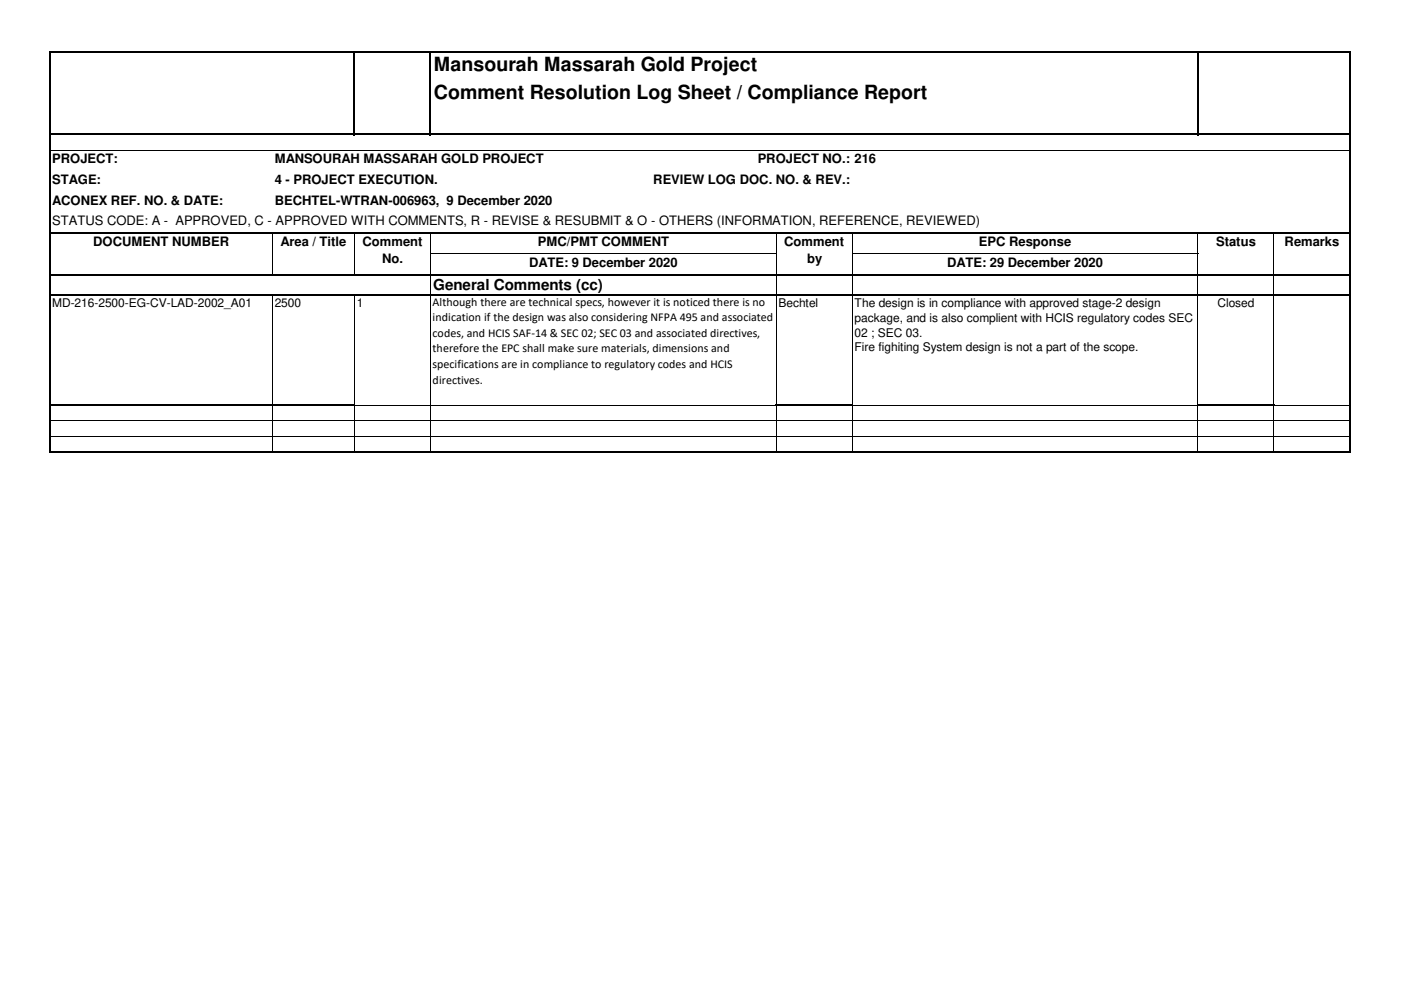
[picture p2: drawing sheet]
<svg xmlns="http://www.w3.org/2000/svg" width="297mm" height="210mm" viewBox="0 0 297 210" stroke-linecap="round" stroke-linejoin="round" font-family="sans-serif">
<defs><g id="words">
<g font-size="4.1">
<text x="92" y="15.2">Mansourah Massarah Gold Project</text>
<text x="92" y="20.9">Comment Resolution Log Sheet / Compliance Report</text>
</g>
<text font-size="3.2" x="91.9" y="61.4">General Comments (cc)</text>
<g font-size="2.8">
<text x="11.1" y="34.6">PROJECT:</text>
<text x="58.2" y="34.6">MANSOURAH MASSARAH GOLD PROJECT</text>
<text x="160.7" y="34.6">PROJECT NO.: 216</text>
<text x="11.1" y="39">STAGE:</text>
<text x="58.2" y="39">4 - PROJECT EXECUTION.</text>
<text x="138.5" y="39">REVIEW LOG DOC. NO. &amp; REV.:</text>
<text x="11.1" y="43.4">ACONEX REF. NO. &amp; DATE:</text>
<text x="11.1" y="47.7">STATUS CODE: A - APPROVED, C - APPROVED WITH COMMENTS, R - REVISE &amp; RESUBMIT &amp; O - OTHERS (INFORMATION, REFERENCE, REVIEWED)</text>
<text x="58.2" y="43.4">BECHTEL-WTRAN-006963, 9 December 2020</text>
<text x="19.8" y="52.2">DOCUMENT NUMBER</text>
<text x="59.5" y="52.2">Area / Title</text>
<text x="76.9" y="52.2">Comment</text>
<text x="114" y="52.2">PMC/PMT COMMENT</text>
<text x="166.3" y="52.2">Comment</text>
<text x="207.6" y="52.2">EPC Response</text>
<text x="257.8" y="52.2">Status</text>
<text x="272.4" y="52.2">Remarks</text>
<text x="81" y="55.8">No.</text>
<text x="112.2" y="56.6">DATE: 9 December 2020</text>
<text x="171.1" y="55.8">by</text>
<text x="200.8" y="56.6">DATE: 29 December 2020</text>
</g>
<g font-size="2.5">
<text x="11.1" y="65.1">MD-216-2500-EG-CV-LAD-2002_A01</text>
<text x="58.2" y="65.1">2500</text>
<text x="75.6" y="65.1">1</text>
<text x="91.7" y="64.8">Although there are technical specs, however it is noticed there is no</text>
<text x="165.1" y="65.1">Bechtel</text>
<text x="181.2" y="65.1">The design is in compliance with approved stage-2 design</text>
<text x="258.1" y="65.1">Closed</text>
<text x="91.7" y="68.1">indication if the design was also considering NFPA 495 and associated</text>
<text x="91.7" y="71.4">codes, and HCIS SAF-14 &amp; SEC 02; SEC 03 and associated directives,</text>
<text x="181.2" y="68.2">package, and is also complient with HCIS regulatory codes SEC</text>
<text x="181.2" y="71.4">02 ; SEC 03.</text>
<text x="91.7" y="74.7">therefore the EPC shall make sure materials, dimensions and</text>
<text x="181.2" y="74.5">Fire fighiting System design is not a part of the scope.</text>
<text x="91.7" y="78">specifications are in compliance to regulatory codes and HCIS</text>
<text x="91.7" y="81.3">directives.</text>
</g>
</g></defs>
<g fill="none" stroke="#000" stroke-width=".42">
<path d="M10.6 10.9v85.1M75.1 11.3v17.4M91.3 11.3v17.4M254 11.3v17.4M286.2 11.3v84.7M10.8 28.5h275.6M10.8 49.4h275.6M10.8 58.2h275.6M10.8 62.6h275.6M10.8 85.9h64.5M10.8 95.8h275.6M164.5 85.9h16.3"/>
<path d="M253.9 85.9h16.3"/>
</g>
<g fill="none" stroke="#000" stroke-width=".21">
<path d="M10.8 31.8h275.2M57.8 49.6v8.4M75.2 49.6v8.4M91.3 49.6v8.4M91.3 58.4v4M91.4 53.8h73.3M164.6 49.6v8.4M164.6 58.4v4M180.7 49.6v8.4M180.7 58.4v4M180.8 53.8h73.3M254 49.6v8.4"/>
<path d="M254 58.4v4M270.1 49.6v8.4M270.1 58.4v4M57.8 62.8v22.9M75.2 62.8v22.9M91.3 62.8v32.8M164.6 62.8v22.9M180.7 62.8v22.9M254 62.8v22.9M270.1 62.8v22.9M10.8 89.2h46.9M10.8 92.5h46.9"/>
<path d="M57.8 86.1v9.5M57.9 89.2h17.2M57.9 92.5h17.2M75.2 86.1v9.5M75.3 85.9h89.2M75.3 92.5h210.7M164.6 86.1v9.5M180.7 86.1v9.5M180.8 85.9h73.1M254 86.1v9.5M270.1 86.1v9.5M270.2 85.9h15.8"/>
<path d="M286 89.2h-210.7"/>
</g>
<path d="M10.8 11.1h275.6" fill="none" stroke="#000" stroke-width=".34"/>
<use href="#words"/>
</svg>
